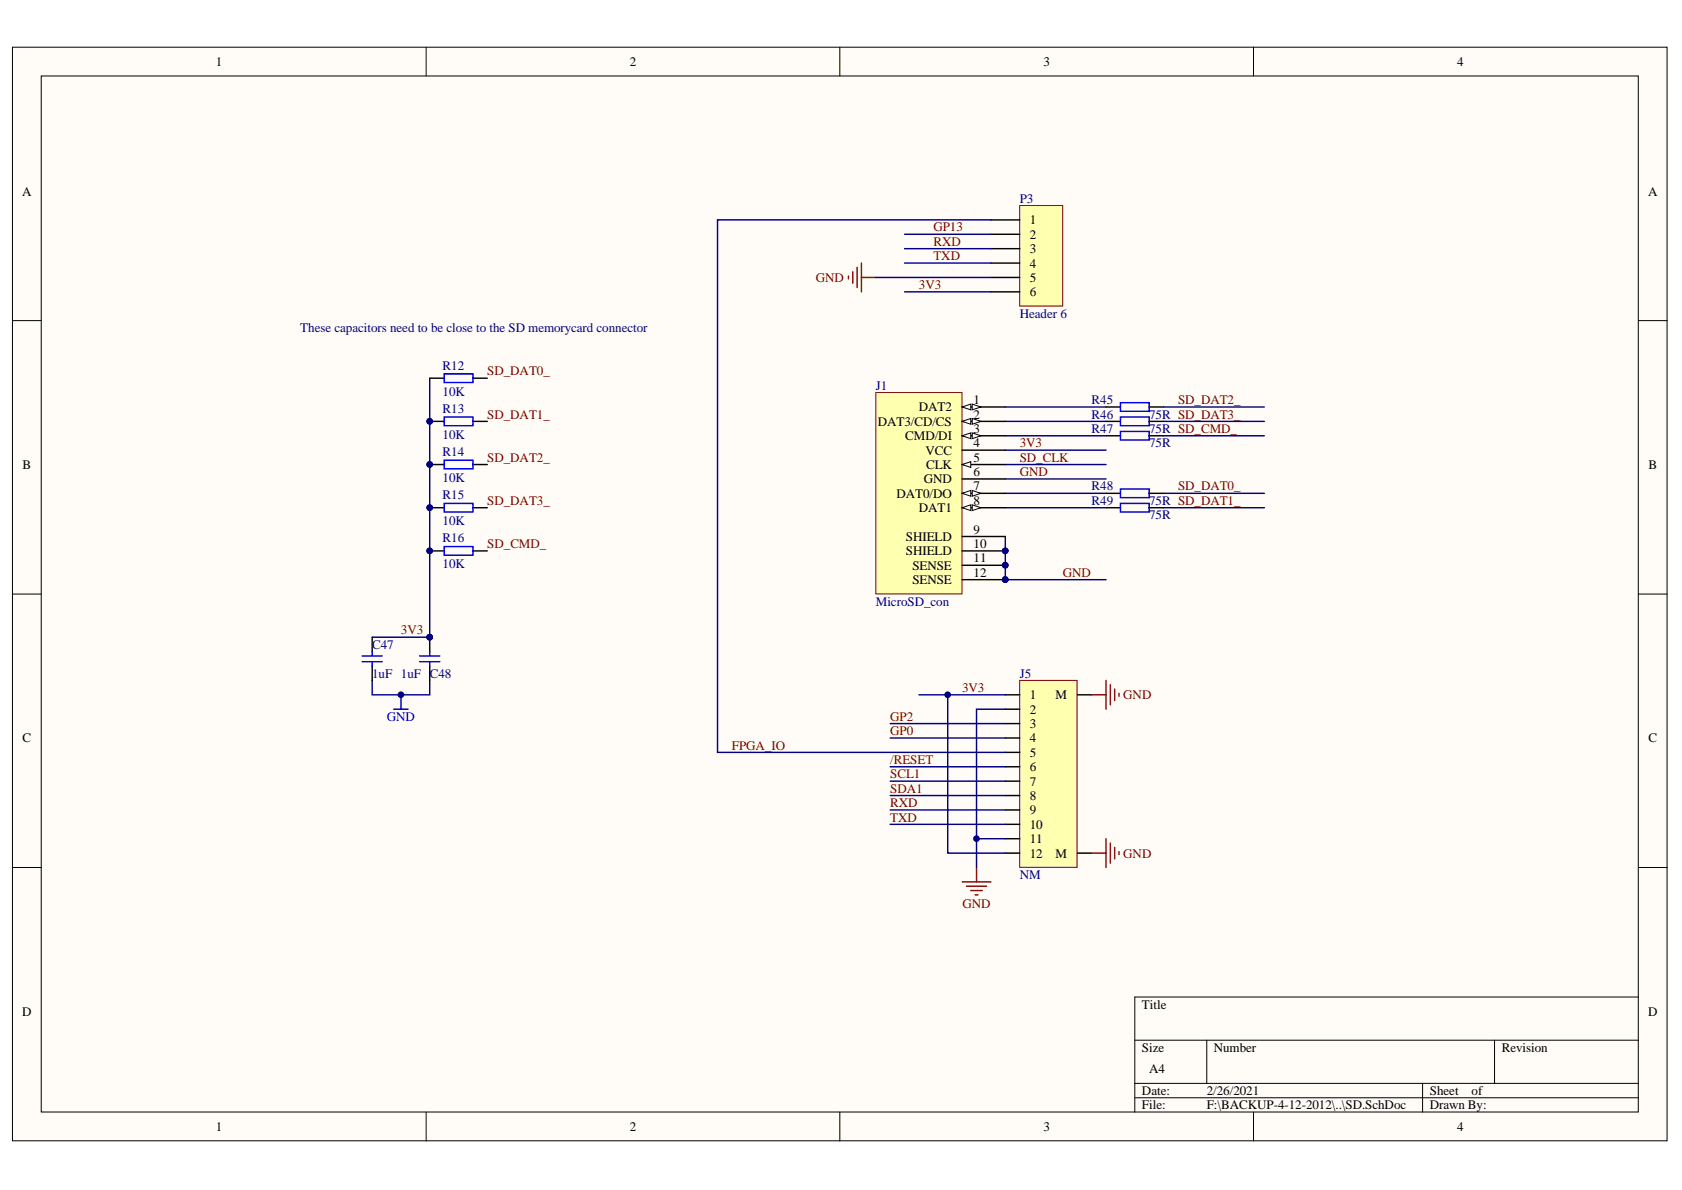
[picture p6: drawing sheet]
<svg xmlns="http://www.w3.org/2000/svg" width="297mm" height="210mm" viewBox="0 0 297 210" stroke-linecap="round" stroke-linejoin="round" font-family="sans-serif">
<defs><g id="words">
<g font-size="2.3">
<text x="38.1" y="11.6">1</text>
<text x="111.1" y="11.6">2</text>
<text x="184.1" y="11.6">3</text>
<text x="257" y="11.6">4</text>
<text x="3.9" y="34.5">A</text>
<text x="290.7" y="34.5">A</text>
<text x="181.6" y="39.6">1</text>
<text x="181.6" y="42.1">2</text>
<text x="181.6" y="44.6">3</text>
<text x="181.6" y="47.2">4</text>
<text x="181.6" y="49.7">5</text>
<text x="181.6" y="52.3">6</text>
<text x="171.7" y="71.3">1</text>
<text x="154.8" y="75.1">DAT3/CD/CS</text>
<text x="159.7" y="77.6">CMD/DI</text>
<text x="162.1" y="72.6">DAT2</text>
<text x="171.7" y="73.8">2</text>
<text x="171.7" y="76.4">3</text>
<text x="4" y="82.7">B</text>
<text x="163.2" y="80.2">VCC</text>
<text x="163.4" y="82.7">CLK</text>
<text x="171.7" y="78.9">4</text>
<text x="171.7" y="81.4">5</text>
<text x="171.7" y="84">6</text>
<text x="290.8" y="82.7">B</text>
<text x="158.1" y="87.8">DAT0/DO</text>
<text x="163" y="85.2">GND</text>
<text x="171.7" y="86.5">7</text>
<text x="171.7" y="89.1">8</text>
<text x="159.8" y="95.4">SHIELD</text>
<text x="162.1" y="90.3">DAT1</text>
<text x="171.7" y="94.1">9</text>
<text x="159.8" y="97.9">SHIELD</text>
<text x="160.9" y="100.5">SENSE</text>
<text x="171.7" y="96.7">10</text>
<text x="171.7" y="99.2">11</text>
<text x="171.7" y="101.7">12</text>
<text x="160.9" y="103">SENSE</text>
<text x="181.6" y="123.3">1</text>
<text x="181.6" y="125.9">2</text>
<text x="186.2" y="123.3">M</text>
<text x="4" y="131">C</text>
<text x="181.6" y="128.4">3</text>
<text x="181.6" y="131">4</text>
<text x="290.8" y="131">C</text>
<text x="181.6" y="133.5">5</text>
<text x="181.6" y="136">6</text>
<text x="181.6" y="138.6">7</text>
<text x="181.6" y="141.1">8</text>
<text x="181.6" y="143.6">9</text>
<text x="181.6" y="146.2">10</text>
<text x="181.6" y="148.7">11</text>
<text x="181.6" y="151.3">12</text>
<text x="186.2" y="151.3">M</text>
<text x="3.9" y="179.2">D</text>
<text x="201.4" y="177.9">Title</text>
<text x="290.7" y="179.2">D</text>
<text x="201.4" y="185.5">Size</text>
<text x="214.1" y="185.5">Number</text>
<text x="264.9" y="185.5">Revision</text>
<text x="202.7" y="189.3">A4</text>
<text x="201.4" y="193.1">Date:</text>
<text x="201.4" y="195.7">File:</text>
<text x="212.9" y="193.1">2/26/2021</text>
<text x="212.9" y="195.7">F:\BACKUP-4-12-2012\..\SD.SchDoc</text>
<text x="252.2" y="193.1">Sheet</text>
<text x="252.2" y="195.7">Drawn By:</text>
<text x="259.6" y="193.1">of</text>
<text x="38.1" y="199.5">1</text>
<text x="111.1" y="199.5">2</text>
<text x="184.1" y="199.5">3</text>
<text x="257" y="199.5">4</text>
</g>
<g font-size="2.3" fill="#000080">
<text x="179.9" y="35.8">P3</text>
<text x="53" y="58.6">These capacitors need to be close to the SD memorycard connector</text>
<text x="179.9" y="56.1">Header 6</text>
<text x="78.1" y="65.2">R12</text>
<text x="78.1" y="69.8">10K</text>
<text x="154.5" y="68.8">J1</text>
<text x="192.5" y="71.3">R45</text>
<text x="78.1" y="77.4">10K</text>
<text x="78.1" y="72.8">R13</text>
<text x="192.5" y="76.4">R47</text>
<text x="192.5" y="73.8">R46</text>
<text x="202.7" y="76.4">75R SD_CMD_</text>
<text x="202.7" y="73.8">75R SD_DAT3_</text>
<text x="78.1" y="80.4">R14</text>
<text x="202.7" y="78.9">75R</text>
<text x="78.1" y="88">R15</text>
<text x="78.1" y="85">10K</text>
<text x="192.5" y="89.1">R49</text>
<text x="192.5" y="86.5">R48</text>
<text x="202.7" y="89.1">75R SD_DAT1_</text>
<text x="78.1" y="95.7">R16</text>
<text x="78.1" y="92.6">10K</text>
<text x="202.7" y="91.6">75R</text>
<text x="78.1" y="100.2">10K</text>
<text x="154.5" y="106.8">MicroSD_con</text>
<text x="65.6" y="119.5">1uF 1uF C48</text>
<text x="65.6" y="114.4">C47</text>
<text x="179.9" y="119.5">J5</text>
<text x="179.9" y="155.1">NM</text>
</g>
<g font-size="2.3" fill="#800000">
<text x="164.6" y="40.8">GP13</text>
<text x="164.6" y="45.9">TXD</text>
<text x="164.6" y="43.4">RXD</text>
<text x="143.9" y="49.7">GND</text>
<text x="162.1" y="51">3V3</text>
<text x="86" y="66.2">SD_DAT0_</text>
<text x="207.8" y="71.3">SD_DAT2_</text>
<text x="86" y="73.8">SD_DAT1_</text>
<text x="86" y="81.4">SD_DAT2_</text>
<text x="179.9" y="84">GND</text>
<text x="179.9" y="78.9">3V3</text>
<text x="179.9" y="81.4">SD_CLK</text>
<text x="86" y="89.1">SD_DAT3_</text>
<text x="207.8" y="86.5">SD_DAT0_</text>
<text x="86" y="96.7">SD_CMD_</text>
<text x="187.5" y="101.7">GND</text>
<text x="70.7" y="111.9">3V3</text>
<text x="169.7" y="122.1">3V3</text>
<text x="198.1" y="123.3">GND</text>
<text x="157" y="127.1">GP2</text>
<text x="157" y="129.7">GP0</text>
<text x="129.1" y="132.2">FPGA_IO</text>
<text x="157" y="137.3">SCL1</text>
<text x="157" y="134.8">/RESET</text>
<text x="157" y="142.4">RXD</text>
<text x="157" y="139.8">SDA1</text>
<text x="157" y="144.9">TXD</text>
<text x="198.1" y="151.3">GND</text>
<text x="169.8" y="160.1">GND</text>
</g>
<text font-size="2.3" fill="#00f" x="68.2" y="127.1">GND</text>
</g></defs>
<g fill="#fffcf8" stroke="#000" stroke-width=".18">
<path d="M2.2 8.3h291.9v192.9h-291.9z"/>
<path d="M7.3 13.4h281.7v182.7h-281.7z"/>
</g>
<g fill="none" stroke="#000" stroke-width=".18">
<path d="M75.2 8.3v5.1M148.1 8.3v5.1M221.1 8.3v5.1M2.2 56.6h5.1M289 56.6h5.1M2.2 104.8h5.1M289 104.8h5.1M2.2 153h5.1M289 153h5.1M289 175.9h-88.8v20.3M75.2 196.2v5M148.1 196.2v5"/>
<path d="M200.2 183.5h88.8M200.2 191.1h88.8M200.2 193.6h88.8M212.9 183.5v7.6M221.1 196.2v5M250.9 191.1v5.1M263.6 183.5v7.6"/>
</g>
<path d="M75.8 66.7v45.7h-10.2M177.3 71.8h17.8M177.3 74.3h17.8M177.3 76.9h17.8M177.3 79.4h17.8M177.3 81.9h17.8M177.3 84.5h17.8M177.3 87h17.8M177.3 89.6h17.8M65.6 120v2.6h10.2v-2.6" fill="none" stroke="#000080" stroke-width=".25"/>
<g fill="#000080" stroke="#000080" stroke-width=".18">
<circle cx="75.8" cy="112.4" r=".5"/>
<circle cx="70.7" cy="122.5" r=".5"/>
<circle cx="75.8" cy="97.2" r=".5"/>
<circle cx="75.8" cy="89.5" r=".5"/>
<circle cx="75.8" cy="81.9" r=".5"/>
<circle cx="75.8" cy="74.3" r=".5"/>
</g>
<g fill="none" stroke="#00f" stroke-width=".25">
<path d="M78.3 73.6h5.1v1.5h-5.1zM78.3 65.9h5.1v1.6h-5.1zM78.3 96.4h5.1v1.5h-5.1zM78.3 88.8h5.1v1.5h-5.1zM78.3 81.2h5.1v1.5h-5.1zM63.9 116.7h3.5M63.9 115.7h3.5M65.6 114.9v.8M65.6 116.7v.8M74 116.7h3.6M74 115.7h3.6M75.8 114.9v.8"/>
<path d="M75.8 116.7v.8M69.5 125.1h2.5M70.7 122.6v2.5"/>
</g>
<g fill="none" stroke="#000" stroke-width=".25">
<path d="M75.8 74.3h2.5M75.8 66.7h2.5M83.4 74.3h2.6M83.4 66.7h2.6M75.8 97.2h2.5M75.8 89.6h2.5M75.8 81.9h2.5M83.4 97.2h2.6M83.4 89.6h2.6M83.4 81.9h2.6M65.6 112.4v2.5M65.6 117.5v2.5"/>
<path d="M75.8 112.4v2.5M75.8 117.5v2.5"/>
</g>
<path d="M179.9 120h10.1v33h-10.1z" fill="#ffffb0" stroke="#800000" stroke-width=".18"/>
<g fill="none" stroke="#000" stroke-width=".25">
<path d="M177.3 122.6h2.6M177.3 125.1h2.6M177.3 127.6h2.6M177.3 130.2h2.6M177.3 132.7h2.6M177.3 135.2h2.6M177.3 137.8h2.6M190 122.6h2.6M177.3 140.3h2.6M177.3 142.9h2.6M177.3 145.4h2.6M177.3 147.9h2.6"/>
<path d="M177.3 150.5h2.6M190 150.5h2.6"/>
</g>
<g fill="none" stroke="#800000" stroke-width=".25">
<path d="M192.6 122.6h2.5M195.1 120v5.1M195.9 120.8v3.5M196.6 121.5v2.1M197.4 122.3v.5M169.7 155.6h5.1M170.5 156.3h3.5M171.2 157.1h2.1M172 157.8h.5M172.2 153v2.6M192.6 150.5h2.5M195.1 147.9v5.1"/>
<path d="M195.9 148.7v3.6M196.6 149.5v2M197.4 150.2v.5"/>
</g>
<path d="M157 127.6h20.3M157 135.2h20.3M157 137.8h20.3M162.1 122.6h15.2M167.2 122.6v27.9h10.1M177.3 125.1h-5.1v27.9M157 140.3h20.3M157 142.9h20.3M157 145.4h20.3M172.2 147.9h5.1" fill="none" stroke="#000080" stroke-width=".25"/>
<g fill="#000080" stroke="#000080" stroke-width=".18">
<circle cx="167.2" cy="122.5" r=".5"/>
<circle cx="172.2" cy="147.9" r=".5"/>
</g>
<path d="M179.9 36.2h7.6v17.8h-7.6z" fill="#ffffb0" stroke="#800000" stroke-width=".18"/>
<path d="M174.8 38.8h5.1M174.8 41.3h5.1M174.8 43.9h5.1M174.8 46.4h5.1M174.8 48.9h5.1M174.8 51.5h5.1" fill="none" stroke="#000" stroke-width=".25"/>
<path d="M149.7 48.7v.5M150.4 47.9v2.1M151.2 47.2v3.5M151.9 46.4v5.1M151.9 48.9h2.6" fill="none" stroke="#800000" stroke-width=".25"/>
<path d="M154.5 48.9h20.3M159.6 51.5h15.2M159.6 46.4h15.2M159.6 43.9h15.2" fill="none" stroke="#000080" stroke-width=".25"/>
<path d="M154.5 69.2h15.2v35.6h-15.2z" fill="#ffffb0" stroke="#800000" stroke-width=".18"/>
<path d="M169.7 71.8h7.6" fill="none" stroke="#000" stroke-width=".25"/>
<path d="M169.7 71.8l1.5-.5v1z" fill="#fffcf8"/>
<path d="M169.7 71.8l1.5-.5v1z" fill="none" stroke="#000" stroke-width=".18"/>
<path d="M171.5 71.3l1.5 .5-1.5 .5z" fill="#fffcf8"/>
<path d="M171.5 71.3l1.5 .5-1.5 .5z" fill="none" stroke="#000" stroke-width=".18"/>
<path d="M169.7 74.3h7.6" fill="none" stroke="#000" stroke-width=".25"/>
<path d="M169.7 74.3l1.5-.5v1z" fill="#fffcf8"/>
<path d="M169.7 74.3l1.5-.5v1z" fill="none" stroke="#000" stroke-width=".18"/>
<path d="M171.5 73.8l1.5 .5-1.5 .5z" fill="#fffcf8"/>
<path d="M171.5 73.8l1.5 .5-1.5 .5z" fill="none" stroke="#000" stroke-width=".18"/>
<path d="M169.7 76.9h7.6" fill="none" stroke="#000" stroke-width=".25"/>
<path d="M169.7 76.9l1.5-.5v1z" fill="#fffcf8"/>
<path d="M169.7 76.9l1.5-.5v1z" fill="none" stroke="#000" stroke-width=".18"/>
<path d="M171.5 76.4l1.5 .5-1.5 .5z" fill="#fffcf8"/>
<path d="M171.5 76.4l1.5 .5-1.5 .5z" fill="none" stroke="#000" stroke-width=".18"/>
<path d="M169.7 79.4h7.6M169.7 81.9h7.6" fill="none" stroke="#000" stroke-width=".25"/>
<path d="M169.7 81.9l1.5-.5v1z" fill="#fffcf8"/>
<path d="M169.7 81.9l1.5-.5v1z" fill="none" stroke="#000" stroke-width=".18"/>
<path d="M169.7 84.5h7.6M169.7 87h7.6" fill="none" stroke="#000" stroke-width=".25"/>
<path d="M169.7 87l1.5-.5v1z" fill="#fffcf8"/>
<path d="M169.7 87l1.5-.5v1z" fill="none" stroke="#000" stroke-width=".18"/>
<path d="M171.5 86.5l1.5 .5-1.5 .5z" fill="#fffcf8"/>
<path d="M171.5 86.5l1.5 .5-1.5 .5z" fill="none" stroke="#000" stroke-width=".18"/>
<path d="M169.7 89.6h7.6" fill="none" stroke="#000" stroke-width=".25"/>
<path d="M169.7 89.6l1.5-.6v1.1z" fill="#fffcf8"/>
<path d="M169.7 89.6l1.5-.6v1.1z" fill="none" stroke="#000" stroke-width=".18"/>
<path d="M171.5 89l1.5 .6-1.5 .5z" fill="#fffcf8"/>
<path d="M171.5 89l1.5 .6-1.5 .5z" fill="none" stroke="#000" stroke-width=".18"/>
<g fill="none" stroke="#000" stroke-width=".25">
<path d="M195.1 76.9h2.5M195.1 74.3h2.5M195.1 71.8h2.5M202.7 76.9h2.5M202.7 74.3h2.5M202.7 71.8h2.5M169.7 94.6h7.6M169.7 97.2h7.6M169.7 99.7h7.6M195.1 89.6h2.5M195.1 87h2.5M202.7 89.6h2.5"/>
<path d="M202.7 87h2.5M169.7 102.2h7.6"/>
</g>
<g fill="#000080" stroke="#000080" stroke-width=".18">
<circle cx="177.3" cy="97.2" r=".5"/>
<circle cx="177.3" cy="99.7" r=".5"/>
<circle cx="177.3" cy="102.2" r=".5"/>
</g>
<path d="M174.8 38.8h-48.2v93.9h50.7M159.6 41.3h15.2M205.2 71.8h17.8M205.2 74.3h17.8M205.2 76.9h17.8M177.3 94.6v7.6h17.8M205.2 87h17.8M205.2 89.6h17.8M157 130.2h20.3" fill="none" stroke="#000080" stroke-width=".25"/>
<path d="M197.6 76.1h5.1v1.5h-5.1zM197.6 73.6h5.1v1.5h-5.1zM197.6 71h5.1v1.5h-5.1zM197.6 88.8h5.1v1.5h-5.1zM197.6 86.3h5.1v1.5h-5.1z" fill="none" stroke="#00f" stroke-width=".25"/>
<use href="#words"/>
</svg>
